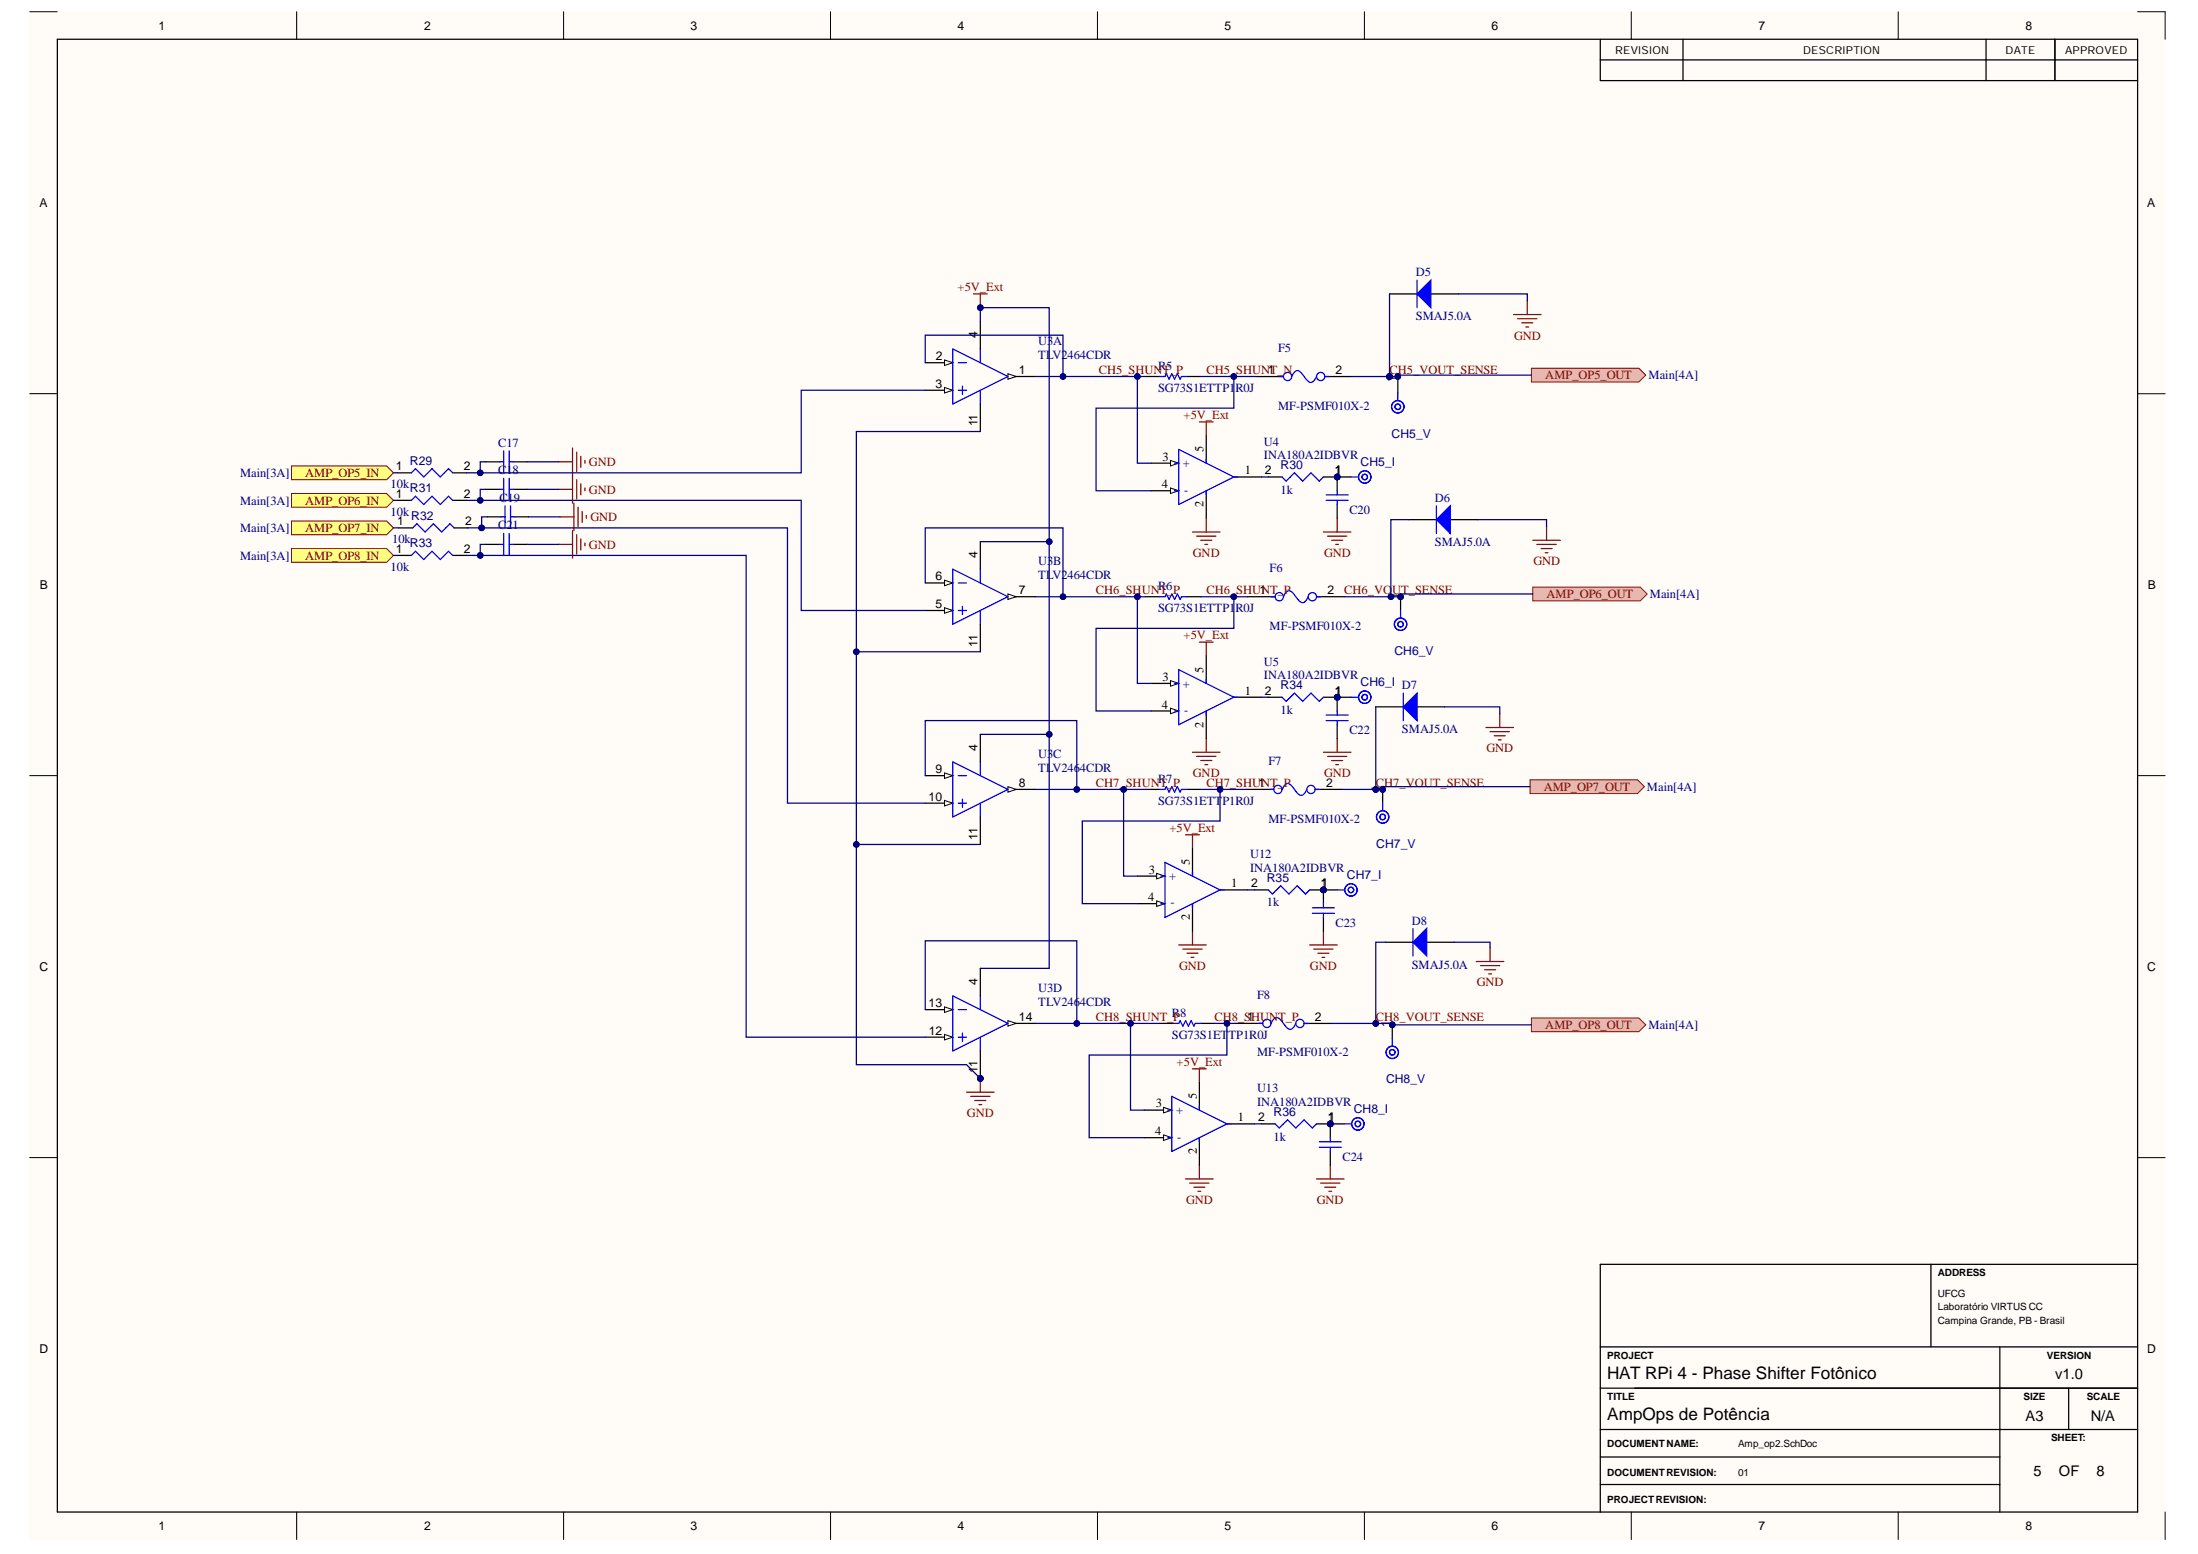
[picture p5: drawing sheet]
<svg xmlns="http://www.w3.org/2000/svg" width="297mm" height="210mm" viewBox="0 0 297 210" stroke-linecap="round" stroke-linejoin="round" font-family="sans-serif">
<defs><g id="words">
<g font-size="2.3">
<text x="217.2" y="191.9">AmpOps de Potência</text>
<text x="217.2" y="186.3">HAT RPi 4 - Phase Shifter Fotônico</text>
</g>
<g font-size="2">
<text x="273.7" y="191.9">A3</text>
<text x="277.7" y="186.3">v1.0</text>
<text x="282.5" y="191.9">N/A</text>
<text x="274.8" y="199.4">5</text>
<text x="278.2" y="199.4">OF</text>
<text x="283.3" y="199.4">8</text>
</g>
<g font-size="1.7" fill="#800000">
<text x="129.4" y="39.4">+5V_Ext</text>
<text x="204.6" y="45.9">GND</text>
<text x="148.5" y="50.5">CH5_SHUNT_P</text>
<text x="163" y="50.5">CH5_SHUN1T_N</text>
<text x="187.8" y="50.5">CH5_VOUT_SENSE</text>
<text x="208.8" y="51.2">AMP_OP5_OUT</text>
<text x="159.9" y="56.6">+5V_Ext</text>
<text x="41.2" y="64.4">AMP_OP5_IN</text>
<text x="79.6" y="63">GND</text>
<text x="41.2" y="68.2">AMP_OP6_IN</text>
<text x="41.2" y="71.9">AMP_OP7_IN</text>
<text x="79.6" y="66.7">GND</text>
<text x="79.8" y="70.4">GND</text>
<text x="41.2" y="75.6">AMP_OP8_IN</text>
<text x="79.6" y="74.1">GND</text>
<text x="161.2" y="75.2">GND</text>
<text x="178.9" y="75.2">GND</text>
<text x="207.2" y="76.4">GND</text>
<text x="148.1" y="80.2">CH6_SHUNT_P</text>
<text x="163" y="80.2">CH6_SHUNT_P</text>
<text x="181.6" y="80.2">CH6_VOUT_SENSE</text>
<text x="209" y="80.8">AMP_OP6_OUT</text>
<text x="159.9" y="86.4">+5V_Ext</text>
<text x="200.9" y="101.6">GND</text>
<text x="148.1" y="106.3">CH7_SHUNT_P</text>
<text x="161.2" y="105">GND</text>
<text x="163" y="106.3">CH7_SHUNT_P</text>
<text x="178.9" y="105">GND</text>
<text x="185.9" y="106.3">CH7_VOUT_SENSE</text>
<text x="208.6" y="106.8">AMP_OP7_OUT</text>
<text x="158" y="112.4">+5V_Ext</text>
<text x="159.4" y="131">GND</text>
<text x="177" y="131">GND</text>
<text x="148.1" y="137.9">CH8_SHUNT_P</text>
<text x="164.1" y="137.9">CH8_SHUNT_P</text>
<text x="185.9" y="137.9">CH8_VOUT_SENSE</text>
<text x="199.6" y="133.2">GND</text>
<text x="208.8" y="139">AMP_OP8_OUT</text>
<text x="159" y="144">+5V_Ext</text>
<text x="130.7" y="150.9">GND</text>
<text x="160.3" y="162.6">GND</text>
<text x="178" y="162.6">GND</text>
</g>
<g font-size="1.7" fill="#000080">
<text x="191.3" y="37.3">D5</text>
<text x="140.3" y="46.6">U3A</text>
<text x="172.7" y="47.5">F5</text>
<text x="191.3" y="43.2">SMAJ5.0A</text>
<text x="140.3" y="48.4">TLV2464CDR</text>
<text x="156.5" y="50">R5</text>
<text x="156.5" y="52.9">SG73S1ETTP1R0J</text>
<text x="222.8" y="51.2">Main[4A]</text>
<text x="172.7" y="55.3">MF-PSMF010X-2</text>
<text x="32.4" y="64.4">Main[3A]</text>
<text x="52.8" y="65.9">10k</text>
<text x="67.3" y="60.4">C17</text>
<text x="67.3" y="64.1">C18</text>
<text x="159.9" y="63.1">+</text>
<text x="170.8" y="60.2">U4</text>
<text x="170.8" y="62">INA180A2IDBVR</text>
<text x="32.4" y="68.2">Main[3A]</text>
<text x="32.4" y="71.9">Main[3A]</text>
<text x="52.8" y="69.6">10k</text>
<text x="67.3" y="71.5">C21</text>
<text x="67.5" y="67.8">C19</text>
<text x="160" y="66.7">-</text>
<text x="173.1" y="66.7">1k</text>
<text x="182.4" y="69.5">C20</text>
<text x="193.9" y="67.8">D6</text>
<text x="32.4" y="75.6">Main[3A]</text>
<text x="52.8" y="77.1">10k</text>
<text x="53" y="73.4">10k</text>
<text x="140.3" y="76.4">U3B</text>
<text x="171.6" y="77.3">F6</text>
<text x="193.9" y="73.7">SMAJ5.0A</text>
<text x="140.3" y="78.2">TLV2464CDR</text>
<text x="156.5" y="79.7">R6</text>
<text x="156.5" y="82.7">SG73S1ETTP1R0J</text>
<text x="223" y="80.8">Main[4A]</text>
<text x="170.8" y="89.9">U5</text>
<text x="171.6" y="85.1">MF-PSMF010X-2</text>
<text x="159.9" y="92.9">+</text>
<text x="170.8" y="91.8">INA180A2IDBVR</text>
<text x="160" y="96.4">-</text>
<text x="173.1" y="96.4">1k</text>
<text x="182.4" y="99.2">C22</text>
<text x="189.5" y="99">SMAJ5.0A</text>
<text x="140.3" y="102.4">U3C</text>
<text x="140.3" y="104.2">TLV2464CDR</text>
<text x="156.5" y="105.7">R7</text>
<text x="171.4" y="103.3">F7</text>
<text x="222.6" y="106.8">Main[4A]</text>
<text x="156.5" y="108.7">SG73S1ETT</text>
<text x="165.2" y="108.7">P1R0J</text>
<text x="171.4" y="111.1">MF-PSMF010X-2</text>
<text x="158" y="118.9">+</text>
<text x="169" y="115.9">U12</text>
<text x="169" y="117.8">INA180A2IDBVR</text>
<text x="158.2" y="122.4">-</text>
<text x="171.2" y="122.4">1k</text>
<text x="180.5" y="125.3">C23</text>
<text x="190.8" y="124.9">D8</text>
<text x="190.8" y="130.8">SMAJ5.0A</text>
<text x="140.3" y="134">U3D</text>
<text x="140.3" y="135.8">TLV2464CDR</text>
<text x="158.4" y="137.3">R8</text>
<text x="169.9" y="134.9">F8</text>
<text x="158.4" y="140.3">SG73S1ET</text>
<text x="166" y="140.3">TP1R0J</text>
<text x="169.9" y="142.7">MF-PSMF010X-2</text>
<text x="222.8" y="139">Main[4A]</text>
<text x="169.9" y="147.6">U13</text>
<text x="169.9" y="149.4">INA180A2IDBVR</text>
<text x="158.9" y="150.5">+</text>
<text x="159.1" y="154.1">-</text>
<text x="172.1" y="154.1">1k</text>
<text x="181.4" y="156.9">C24</text>
</g>
<g font-size="1.7">
<text x="157" y="65.9">4</text>
<text x="157.1" y="62.2">3</text>
<text x="162.7" y="61.1" transform="rotate(-90 162.7 61.1)">5</text>
<text x="168.2" y="64.1">1</text>
<text x="162.7" y="68.5" transform="rotate(-90 162.7 68.5)">2</text>
<text x="157" y="95.7">4</text>
<text x="157.1" y="91.9">3</text>
<text x="162.7" y="90.8" transform="rotate(-90 162.7 90.8)">5</text>
<text x="168.2" y="93.8">1</text>
<text x="162.7" y="98.3" transform="rotate(-90 162.7 98.3)">2</text>
<text x="155.2" y="118">3</text>
<text x="160.8" y="116.9" transform="rotate(-90 160.8 116.9)">5</text>
<text x="166.4" y="119.9">1</text>
<text x="155.2" y="121.7">4</text>
<text x="160.8" y="124.3" transform="rotate(-90 160.8 124.3)">2</text>
<text x="156.2" y="149.6">3</text>
<text x="161.7" y="148.4" transform="rotate(-90 161.7 148.4)">5</text>
<text x="156.1" y="153.3">4</text>
<text x="161.7" y="155.9" transform="rotate(-90 161.7 155.9)">2</text>
<text x="167.3" y="151.4">1</text>
</g>
<g font-size="1.6">
<text x="21.4" y="4">1</text>
<text x="57.3" y="4">2</text>
<text x="93.3" y="4">3</text>
<text x="129.4" y="4">4</text>
<text x="165.5" y="4">5</text>
<text x="201.6" y="4">6</text>
<text x="237.6" y="4">7</text>
<text x="273.7" y="4">8</text>
<text x="5.3" y="28">A</text>
<text x="290.2" y="28">A</text>
<text x="132.1" y="45.7" transform="rotate(-90 132.1 45.7)">4</text>
<text x="126.4" y="52.4">3</text>
<text x="126.4" y="48.7">2</text>
<text x="137.7" y="50.5">1</text>
<text x="180.5" y="50.5">2</text>
<text x="188.5" y="51.6" transform="rotate(-90 188.5 51.6)">1</text>
<text x="132.1" y="57.6" transform="rotate(-90 132.1 57.6)">11</text>
<text x="53.5" y="63.5">1</text>
<text x="62.7" y="63.5">2</text>
<text x="170.9" y="64.1">2</text>
<text x="180.5" y="64.1">1</text>
<text x="53.5" y="67.2">1</text>
<text x="53.7" y="71">1</text>
<text x="62.7" y="67.2">2</text>
<text x="62.8" y="71">2</text>
<text x="53.5" y="74.7">1</text>
<text x="62.7" y="74.7">2</text>
<text x="132.1" y="75.4" transform="rotate(-90 132.1 75.4)">4</text>
<text x="5.4" y="79.6">B</text>
<text x="126.4" y="82.1">5</text>
<text x="126.4" y="78.4">6</text>
<text x="137.7" y="80.2">7</text>
<text x="170.2" y="80.2">1</text>
<text x="179.4" y="80.2">2</text>
<text x="188.9" y="81" transform="rotate(-90 188.9 81)">1</text>
<text x="290.2" y="79.6">B</text>
<text x="132.1" y="87.3" transform="rotate(-90 132.1 87.3)">11</text>
<text x="170.9" y="93.8">2</text>
<text x="180.5" y="93.8">1</text>
<text x="132.1" y="101.4" transform="rotate(-90 132.1 101.4)">4</text>
<text x="126.4" y="104.4">9</text>
<text x="137.7" y="106.3">8</text>
<text x="170" y="106.3">1</text>
<text x="179.2" y="106.3">2</text>
<text x="186.5" y="107" transform="rotate(-90 186.5 107)">1</text>
<text x="125.5" y="108.2">10</text>
<text x="132.1" y="113.4" transform="rotate(-90 132.1 113.4)">11</text>
<text x="169.1" y="119.9">2</text>
<text x="178.6" y="119.9">1</text>
<text x="5.3" y="131.2">C</text>
<text x="290.2" y="131.2">C</text>
<text x="125.5" y="136">13</text>
<text x="132.1" y="133" transform="rotate(-90 132.1 133)">4</text>
<text x="137.7" y="137.9">14</text>
<text x="168.5" y="137.9">1</text>
<text x="177.7" y="137.9">2</text>
<text x="125.5" y="139.7">12</text>
<text x="187.8" y="138.8" transform="rotate(-90 187.8 138.8)">1</text>
<text x="132.1" y="145" transform="rotate(-90 132.1 145)">11</text>
<text x="170" y="151.4">2</text>
<text x="179.5" y="151.4">1</text>
<text x="5.3" y="182.7">D</text>
<text x="290.2" y="182.7">D</text>
<text x="21.4" y="206.7">1</text>
<text x="57.3" y="206.7">2</text>
<text x="93.3" y="206.7">3</text>
<text x="129.4" y="206.7">4</text>
<text x="165.5" y="206.7">5</text>
<text x="201.6" y="206.7">6</text>
<text x="237.6" y="206.7">7</text>
<text x="273.7" y="206.7">8</text>
</g>
<g font-size="1.6" fill="#000080">
<text x="188.1" y="59.2">CH5_V</text>
<text x="55.4" y="62.8">R29</text>
<text x="173.1" y="63.4">R30</text>
<text x="183.9" y="63">CH5_I</text>
<text x="55.4" y="66.5">R31</text>
<text x="55.6" y="70.2">R32</text>
<text x="55.4" y="74">R33</text>
<text x="188.4" y="88.5">CH6_V</text>
<text x="173.1" y="93.1">R34</text>
<text x="183.9" y="92.7">CH6_I D7</text>
<text x="171.2" y="119.1">R35</text>
<text x="182" y="118.8">CH7_I</text>
<text x="186" y="114.6">CH7_V</text>
<text x="187.3" y="146.3">CH8_V</text>
<text x="172.1" y="150.7">R36</text>
<text x="182.9" y="150.3">CH8_I</text>
</g>
<g font-size="1.5">
<text x="218.3" y="7.3">REVISION</text>
<text x="243.7" y="7.3">DESCRIPTION</text>
<text x="271" y="7.3">DATE</text>
<text x="279.1" y="7.3">APPROVED</text>
</g>
<g font-size="1.4">
<text x="261.9" y="172.4">ADDRESS</text>
<text x="261.9" y="178.9">Campina Grande, PB - Brasil</text>
<text x="261.9" y="175.1">UFCG</text>
<text x="261.9" y="177">Laboratório VIRTUS CC</text>
<text x="217.2" y="183.5">PROJECT</text>
<text x="276.6" y="183.5">VERSION</text>
<text x="217.2" y="189.1">TITLE</text>
<text x="273.5" y="189.1">SIZE</text>
<text x="282" y="189.1">SCALE</text>
<text x="217.2" y="195.4">DOCUMENTNAME:</text>
<text x="234.9" y="195.4">Amp_op2.SchDoc</text>
<text x="277.2" y="194.6">SHEET:</text>
<text x="217.2" y="203.1">PROJECTREVISION:</text>
<text x="217.2" y="199.3">DOCUMENTREVISION:</text>
<text x="234.9" y="199.3">01</text>
</g>
</g></defs>
<g fill="#fffcf8">
<path d="M4 1.6h288.6v206.4h-288.6z" fill-rule="evenodd"/>
<path d="M7.7 5.3h281.2v198.9h-281.2z" fill-rule="evenodd"/>
</g>
<g fill="none" stroke="#000" stroke-width=".14">
<path d="M4 1.6h3.7M40.1 1.6v3.7M76.2 1.6v3.7M112.2 1.6v3.7M148.3 1.6v3.7M184.4 1.6v3.7M220.5 1.6v3.7M256.5 1.6v3.7M277.7 8.1v2.8M288.9 1.6h3.7v3.7M4 53.2h3.7M288.9 53.2h3.7"/>
<path d="M4 104.8h3.7M288.9 104.8h3.7M4 156.4h3.7M288.9 156.4h3.7M220.9 193.1h68M40.1 204.2v3.8M76.2 204.2v3.8M112.2 204.2v3.8M148.3 204.2v3.8M184.4 204.2v3.8M220.5 204.2v3.8M256.5 204.2v3.8"/>
<path d="M292.6 204.2v3.8"/>
</g>
<g fill="none" stroke="#000" stroke-width=".17">
<path d="M7.7 5.3h281.2v198.9h-281.2zM216.3 5.3v5.6h72.6M216.3 8.1h72.6M227.4 5.3v5.6M268.4 5.3v5.6M277.7 5.3v5.6M125 52.7h3.8M260.9 170.8v11.1M288.9 170.8h-72.6v33.4M216.3 181.9h72.6M216.3 187.5h72.6M216.3 193.1h72.6"/>
<path d="M216.3 196.8h54M270.3 181.9v22.3M279.6 187.5v5.6M216.3 200.5h54"/>
</g>
<path d="M127.6 52.3l1.2 .4-1.2 .4z" fill="#f8fcff"/>
<path d="M127.6 52.3l1.2 .4-1.2 .4z" fill="none" stroke="#000" stroke-width=".14"/>
<path d="M125 49h3.8" fill="none" stroke="#000" stroke-width=".17"/>
<path d="M127.6 48.6l1.2 .4-1.2 .4z" fill="#f8fcff"/>
<path d="M127.6 48.6l1.2 .4-1.2 .4z" fill="none" stroke="#000" stroke-width=".14"/>
<path d="M136.2 50.9h3.7" fill="none" stroke="#000" stroke-width=".17"/>
<path d="M136.2 50.5l1.1 .4-1.1 .3z" fill="#f8fcff"/>
<path d="M136.2 50.5l1.1 .4-1.1 .3z" fill="none" stroke="#000" stroke-width=".14"/>
<path d="M128.8 47.1l7.4 3.8-7.4 3.7zM129.5 52.7h1.1M129.5 49h1.1M130.1 52.2v1.1M132.5 47.1v1.9M132.5 52.7v1.9" fill="none" stroke="#00f" stroke-width=".17"/>
<path d="M132.5 43.4v3.7M132.5 54.6v3.7M125 82.5h3.8" fill="none" stroke="#000" stroke-width=".17"/>
<path d="M127.6 82.1l1.2 .4-1.2 .3z" fill="#f8fcff"/>
<path d="M127.6 82.1l1.2 .4-1.2 .3z" fill="none" stroke="#000" stroke-width=".14"/>
<path d="M125 78.7h3.8" fill="none" stroke="#000" stroke-width=".17"/>
<path d="M127.6 78.4l1.2 .3-1.2 .4z" fill="#f8fcff"/>
<path d="M127.6 78.4l1.2 .3-1.2 .4z" fill="none" stroke="#000" stroke-width=".14"/>
<path d="M136.2 80.6h3.7" fill="none" stroke="#000" stroke-width=".17"/>
<path d="M136.2 80.2l1.1 .4-1.1 .4z" fill="#f8fcff"/>
<path d="M136.2 80.2l1.1 .4-1.1 .4z" fill="none" stroke="#000" stroke-width=".14"/>
<path d="M128.8 76.9l7.4 3.7-7.4 3.7zM129.5 78.7h1.1M132.5 76.9v1.8M129.5 82.5h1.1M130.1 81.9v1.1M132.5 82.5v1.8" fill="none" stroke="#00f" stroke-width=".17"/>
<path d="M132.5 73.2v3.7M132.5 84.3v3.7M125 108.5h3.8" fill="none" stroke="#000" stroke-width=".17"/>
<path d="M127.6 108.1l1.2 .4-1.2 .4z" fill="#f8fcff"/>
<path d="M127.6 108.1l1.2 .4-1.2 .4z" fill="none" stroke="#000" stroke-width=".14"/>
<path d="M125 104.8h3.8" fill="none" stroke="#000" stroke-width=".17"/>
<path d="M127.6 104.4l1.2 .4-1.2 .3z" fill="#f8fcff"/>
<path d="M127.6 104.4l1.2 .4-1.2 .3z" fill="none" stroke="#000" stroke-width=".14"/>
<path d="M136.2 106.6h3.7" fill="none" stroke="#000" stroke-width=".17"/>
<path d="M136.2 106.3l1.1 .3-1.1 .4z" fill="#f8fcff"/>
<path d="M136.2 106.3l1.1 .3-1.1 .4z" fill="none" stroke="#000" stroke-width=".14"/>
<path d="M128.8 102.9l7.4 3.7-7.4 3.7zM129.5 108.5h1.1M129.5 104.8h1.1M130.1 107.9v1.1M132.5 102.9v1.9M132.5 108.5v1.8" fill="none" stroke="#00f" stroke-width=".17"/>
<path d="M132.5 99.2v3.7M132.5 110.3v3.8" fill="none" stroke="#000" stroke-width=".17"/>
<circle cx="132.5" cy="145.7" r=".37" fill="#000080"/>
<circle cx="132.5" cy="145.7" r=".37" fill="none" stroke="#000080" stroke-width=".14"/>
<path d="M125 140.1h3.8" fill="none" stroke="#000" stroke-width=".17"/>
<path d="M127.6 139.7l1.2 .4-1.2 .4z" fill="#f8fcff"/>
<path d="M127.6 139.7l1.2 .4-1.2 .4z" fill="none" stroke="#000" stroke-width=".14"/>
<path d="M125 136.4h3.8" fill="none" stroke="#000" stroke-width=".17"/>
<path d="M127.6 136l1.2 .4-1.2 .3z" fill="#f8fcff"/>
<path d="M127.6 136l1.2 .4-1.2 .3z" fill="none" stroke="#000" stroke-width=".14"/>
<path d="M136.2 138.2h3.7" fill="none" stroke="#000" stroke-width=".17"/>
<path d="M136.2 137.9l1.1 .3-1.1 .4z" fill="#f8fcff"/>
<path d="M136.2 137.9l1.1 .3-1.1 .4z" fill="none" stroke="#000" stroke-width=".14"/>
<path d="M128.8 134.5l7.4 3.7-7.4 3.8zM129.5 136.4h1.1M130.1 139.5v1.2M132.5 134.5v1.9M129.5 140.1h1.1M132.5 140.1v1.9" fill="none" stroke="#00f" stroke-width=".17"/>
<path d="M132.5 142v3.7" fill="none" stroke="#000" stroke-width=".17"/>
<circle cx="132.5" cy="145.7" r=".37" fill="#000080"/>
<circle cx="132.5" cy="145.7" r=".37" fill="none" stroke="#000080" stroke-width=".14"/>
<path d="M132.5 130.8v3.7" fill="none" stroke="#000" stroke-width=".17"/>
<path d="M39.4 62.9h12.9l.9 1-.9 .9h-12.9z" fill-rule="evenodd" fill="#ffff80"/>
<path d="M39.4 62.9h12.9l.9 1-.9 .9h-12.9z" fill="none" stroke="#800000" stroke-width=".14"/>
<path d="M39.4 66.7h12.9l.9 .9-.9 .9h-12.9z" fill-rule="evenodd" fill="#ffff80"/>
<path d="M39.4 66.7h12.9l.9 .9-.9 .9h-12.9z" fill="none" stroke="#800000" stroke-width=".14"/>
<path d="M39.4 70.4h12.9l.9 .9-.9 .9h-12.9z" fill-rule="evenodd" fill="#ffff80"/>
<path d="M39.4 70.4h12.9l.9 .9-.9 .9h-12.9z" fill="none" stroke="#800000" stroke-width=".14"/>
<path d="M39.4 74.1h12.9l.9 .9-.9 1h-12.9z" fill-rule="evenodd" fill="#ffff80"/>
<path d="M39.4 74.1h12.9l.9 .9-.9 1h-12.9z" fill="none" stroke="#800000" stroke-width=".14"/>
<path d="M207.1 73h3.8M207.7 73.5h2.6M208.3 74.1h1.5M208.8 74.7h.4M209 71.1v1.9" fill="none" stroke="#800000" stroke-width=".17"/>
<path d="M207.1 79.3h14.6l.9 .9-.9 1h-14.6z" fill-rule="evenodd" fill="#e6b8af"/>
<path d="M207.1 79.3h14.6l.9 .9-.9 1h-14.6z" fill="none" stroke="#800000" stroke-width=".14"/>
<path d="M154.8 50.9h1.9M160.4 50.9h1.9M154.8 80.6h1.9M160.4 80.6h1.9M154.8 106.6h1.9M160.4 106.6h1.9" fill="none" stroke="#000" stroke-width=".17"/>
<path d="M156.7 50.9h.7l.2-.4 .4 .7 .4-.7 .3 .7 .4-.7 .4 .7 .2-.3h.7M156.7 80.6h.7l.2-.4 .4 .8 .4-.8 .3 .8 .4-.8 .4 .8 .2-.4h.7M156.7 106.6h.7l.2-.3 .4 .7 .4-.7 .3 .7 .4-.7 .4 .7 .2-.4h.7" fill="none" stroke="#00f" stroke-width=".17"/>
<path d="M204.5 42.5h3.8M205.1 43h2.6M205.6 43.6h1.5M206.2 44.2h.4M206.4 40.6v1.9" fill="none" stroke="#800000" stroke-width=".17"/>
<path d="M207 49.7h14.5l.9 1-.9 .9h-14.5z" fill-rule="evenodd" fill="#e6b8af"/>
<path d="M207 49.7h14.5l.9 1-.9 .9h-14.5z" fill="none" stroke="#800000" stroke-width=".14"/>
<path d="M200.8 98.3h3.7M201.4 98.8h2.6M201.9 99.4h1.5M202.5 99.9h.4M202.7 96.4v1.9" fill="none" stroke="#800000" stroke-width=".17"/>
<path d="M206.8 105.3h14.5l.9 1-.9 .9h-14.5z" fill-rule="evenodd" fill="#e6b8af"/>
<path d="M206.8 105.3h14.5l.9 1-.9 .9h-14.5z" fill="none" stroke="#800000" stroke-width=".14"/>
<path d="M199.5 129.9h3.7M200.1 130.4h2.6M200.6 131h1.5M201.2 131.5h.4M201.4 128v1.9" fill="none" stroke="#800000" stroke-width=".17"/>
<path d="M207 137.5h14.5l.9 .9-.9 1h-14.5z" fill-rule="evenodd" fill="#e6b8af"/>
<path d="M207 137.5h14.5l.9 .9-.9 1h-14.5z" fill="none" stroke="#800000" stroke-width=".14"/>
<path d="M156.7 138.2h1.8M162.3 138.2h1.8" fill="none" stroke="#000" stroke-width=".17"/>
<path d="M158.5 138.2h.8l.2-.3 .3 .7 .4-.7 .4 .7 .4-.7 .3 .7 .2-.4h.8" fill="none" stroke="#00f" stroke-width=".17"/>
<path d="M130.6 147.5h3.7M131.2 148.1h2.6M131.7 148.6h1.5M132.3 149.2h.4M132.5 145.7v1.8" fill="none" stroke="#800000" stroke-width=".17"/>
<circle cx="132.5" cy="145.7" r=".37" fill="#000080"/>
<circle cx="132.5" cy="145.7" r=".37" fill="none" stroke="#000080" stroke-width=".14"/>
<path d="M131.6 39.7h1.8M132.5 39.7v1.9" fill="none" stroke="#800000" stroke-width=".17"/>
<circle cx="132.5" cy="41.6" r=".37" fill="#000080"/>
<circle cx="132.5" cy="41.6" r=".37" fill="none" stroke="#000080" stroke-width=".14"/>
<path d="M187.8 39.7h3.7M193.4 39.7h3.7M169.7 50.9h3.7M179 50.9h3.7M168.6 80.6h3.7M177.9 80.6h3.7M168.4 106.6h3.7M177.7 106.6h3.7M166.9 138.2h3.7M176.2 138.2h3.8" fill="none" stroke="#000" stroke-width=".17"/>
<g fill="none" stroke="#00f" stroke-width=".17">
<path d="M172.9 50.9h.5M174.6 50.9a.82 .82 0 0 1 .9-.8l.9 1a.73 .73 0 0 0 1.1 .4l.4-.6M179 50.9h.6M171.8 80.6h.5M173.4 80.6a.81 .81 0 0 1 1-.7l.8 .8a.84 .84 0 0 0 1.1 .6l.5-.7M177.9 80.6h.6M171.6 106.6h.5M173.3 106.6a.86 .86 0 0 1 .9-.8l.2 .2 .7 .9a.69 .69 0 0 0 1.2 .3l.3-.6M177.7 106.6h.6M170.1 138.2h.5M171.8 138.2a.86 .86 0 0 1 .9-.7l.3 .1 .5 .8a.84 .84 0 0 0 1.2 .5l.4-.7M176.2 138.2h.6"/>
<circle cx="174" cy="50.9" r=".56"/>
<circle cx="178.5" cy="50.9" r=".56"/>
<circle cx="172.9" cy="80.6" r=".56"/>
<circle cx="177.4" cy="80.6" r=".56"/>
<circle cx="172.7" cy="106.6" r=".56"/>
<circle cx="177.2" cy="106.6" r=".56"/>
<circle cx="171.2" cy="138.2" r=".56"/>
<circle cx="175.7" cy="138.2" r=".56"/>
</g>
<path d="M191.5 39.7l1.9-1.9v3.8z" fill="#00f"/>
<path d="M191.5 39.7l1.9-1.9v3.8zM191.5 37.8v3.8" fill="none" stroke="#00f" stroke-width=".17"/>
<path d="M190.4 70.2h3.7M196 70.2h3.7" fill="none" stroke="#000" stroke-width=".17"/>
<path d="M194.1 70.2l1.9-1.9v3.7z" fill="#00f"/>
<path d="M194.1 70.2l1.9-1.9v3.7zM194.1 68.3v3.7" fill="none" stroke="#00f" stroke-width=".17"/>
<path d="M185.9 95.5h3.7M191.5 95.5h3.7" fill="none" stroke="#000" stroke-width=".17"/>
<path d="M189.6 95.5l1.9-1.9v3.7z" fill="#00f"/>
<path d="M189.6 95.5l1.9-1.9v3.7zM189.6 93.6v3.7" fill="none" stroke="#00f" stroke-width=".17"/>
<path d="M187.2 127.3h3.7M192.8 127.3h3.7" fill="none" stroke="#000" stroke-width=".17"/>
<path d="M190.9 127.3l1.9-1.9v3.7z" fill="#00f"/>
<path d="M190.9 127.3l1.9-1.9v3.7zM190.9 125.4v3.7" fill="none" stroke="#00f" stroke-width=".17"/>
<circle cx="187.8" cy="50.9" r=".37" fill="#000080"/>
<circle cx="187.8" cy="50.9" r=".37" fill="none" stroke="#000080" stroke-width=".14"/>
<circle cx="185.9" cy="106.6" r=".37" fill="#000080"/>
<circle cx="185.9" cy="106.6" r=".37" fill="none" stroke="#000080" stroke-width=".14"/>
<circle cx="185.9" cy="138.2" r=".37" fill="#000080"/>
<circle cx="185.9" cy="138.2" r=".37" fill="none" stroke="#000080" stroke-width=".14"/>
<path d="M155.6 62.6h3.7" fill="none" stroke="#000" stroke-width=".17"/>
<path d="M158.2 62.2l1.1 .4-1.1 .3z" fill="#f8fcff"/>
<path d="M158.2 62.2l1.1 .4-1.1 .3z" fill="none" stroke="#000" stroke-width=".14"/>
<path d="M155.6 66.3h3.7" fill="none" stroke="#000" stroke-width=".17"/>
<path d="M158.2 65.9l1.1 .4-1.1 .4z" fill="#f8fcff"/>
<path d="M158.2 65.9l1.1 .4-1.1 .4z" fill="none" stroke="#000" stroke-width=".14"/>
<path d="M163 58.8v3.8M188.9 51.2v1.9M163 66.3v3.7M166.7 64.4h3.8" fill="none" stroke="#000" stroke-width=".17"/>
<g fill="none" stroke="#00f" stroke-width=".17">
<path d="M188.9 53.1v.9M158.7 62.6h.6M158.7 66.3h.6M159.3 60.7l7.4 3.7-7.4 3.7zM163 62v.6M163 66.3v.5M166.7 64.4h.6"/>
<circle cx="188.9" cy="54.9" r=".37"/>
<circle cx="188.9" cy="54.9" r=".84"/>
</g>
<path d="M162.1 57h1.8M163 57v1.8M161.2 71.9h3.7M161.7 72.4h2.6M162.3 73h1.5M162.8 73.5h.4M163 70v1.9M162.1 86.7h1.8M163 86.7v1.9" fill="none" stroke="#800000" stroke-width=".17"/>
<circle cx="189.3" cy="80.6" r=".37" fill="#000080"/>
<circle cx="189.3" cy="80.6" r=".37" fill="none" stroke="#000080" stroke-width=".14"/>
<path d="M189.3 80.6v1.9" fill="none" stroke="#000" stroke-width=".17"/>
<circle cx="189.3" cy="80.6" r=".37" fill="#000080"/>
<circle cx="189.3" cy="80.6" r=".37" fill="none" stroke="#000080" stroke-width=".14"/>
<g fill="none" stroke="#00f" stroke-width=".17">
<path d="M189.3 82.5v.9"/>
<circle cx="189.3" cy="84.3" r=".37"/>
<circle cx="189.3" cy="84.3" r=".84"/>
</g>
<path d="M160.2 112.8h1.9M161.2 112.8v1.8" fill="none" stroke="#800000" stroke-width=".17"/>
<circle cx="186.9" cy="106.6" r=".37" fill="#000080"/>
<circle cx="186.9" cy="106.6" r=".37" fill="none" stroke="#000080" stroke-width=".14"/>
<path d="M186.9 106.6v1.9" fill="none" stroke="#000" stroke-width=".17"/>
<circle cx="186.9" cy="106.6" r=".37" fill="#000080"/>
<circle cx="186.9" cy="106.6" r=".37" fill="none" stroke="#000080" stroke-width=".14"/>
<g fill="none" stroke="#00f" stroke-width=".17">
<path d="M186.9 108.5v.9"/>
<circle cx="186.8" cy="110.3" r=".37"/>
<circle cx="186.8" cy="110.3" r=".84"/>
<circle cx="186.9" cy="110.3" r=".37"/>
<circle cx="186.9" cy="110.3" r=".84"/>
</g>
<path d="M161.2 144.4h1.8M162.1 144.4v1.8" fill="none" stroke="#800000" stroke-width=".17"/>
<circle cx="188.2" cy="138.4" r=".37" fill="#000080"/>
<circle cx="188.2" cy="138.4" r=".37" fill="none" stroke="#000080" stroke-width=".14"/>
<path d="M188.2 138.4v1.9" fill="none" stroke="#000" stroke-width=".17"/>
<circle cx="188.2" cy="138.4" r=".37" fill="#000080"/>
<circle cx="188.2" cy="138.4" r=".37" fill="none" stroke="#000080" stroke-width=".14"/>
<g fill="none" stroke="#00f" stroke-width=".17">
<path d="M188.2 140.3v.9"/>
<circle cx="188.2" cy="142.1" r=".84"/>
<circle cx="188.2" cy="142.1" r=".37"/>
</g>
<g fill="none" stroke="#800000" stroke-width=".17">
<path d="M163 99.7v1.9M161.2 101.6h3.7M161.7 102.2h2.6M162.3 102.7h1.5M162.8 103.3h.4M159.3 127.6h3.7M159.8 128.2h2.7M160.4 128.8h1.5M161 129.3h.3M161.2 125.8v1.8M160.2 159.2h3.7M160.8 159.8h2.6"/>
<path d="M162.1 157.4v1.8M161.3 160.4h1.5M161.9 160.9h.4"/>
</g>
<path d="M155.6 92.3h3.7" fill="none" stroke="#000" stroke-width=".17"/>
<path d="M158.2 91.9l1.1 .4-1.1 .4z" fill="#f8fcff"/>
<path d="M158.2 91.9l1.1 .4-1.1 .4z" fill="none" stroke="#000" stroke-width=".14"/>
<path d="M155.6 96h3.7" fill="none" stroke="#000" stroke-width=".17"/>
<path d="M158.2 95.7l1.1 .3-1.1 .4z" fill="#f8fcff"/>
<path d="M158.2 95.7l1.1 .3-1.1 .4z" fill="none" stroke="#000" stroke-width=".14"/>
<path d="M163 88.6v3.7M163 96v3.7M166.7 94.2h3.8M153.7 118.3h3.7" fill="none" stroke="#000" stroke-width=".17"/>
<path d="M158.7 92.3h.6M158.7 96h.6M159.3 90.5l7.4 3.7-7.4 3.7zM163 91.8v.5M163 96v.6M166.7 94.2h.6" fill="none" stroke="#00f" stroke-width=".17"/>
<path d="M156.3 118l1.1 .3-1.1 .4z" fill="#f8fcff"/>
<path d="M156.3 118l1.1 .3-1.1 .4z" fill="none" stroke="#000" stroke-width=".14"/>
<path d="M153.7 122.1h3.7" fill="none" stroke="#000" stroke-width=".17"/>
<path d="M156.3 121.7l1.1 .4-1.1 .3z" fill="#f8fcff"/>
<path d="M156.3 121.7l1.1 .4-1.1 .3z" fill="none" stroke="#000" stroke-width=".14"/>
<path d="M161.2 114.6v3.7M161.2 122.1v3.7M164.9 120.2h3.7M154.6 149.9h3.8" fill="none" stroke="#000" stroke-width=".17"/>
<path d="M156.9 118.3h.5M157.4 116.5l7.5 3.7-7.5 3.7zM161.2 117.8v.5M156.9 122.1h.5M161.2 122.1v.5M164.9 120.2h.5" fill="none" stroke="#00f" stroke-width=".17"/>
<path d="M157.2 149.6l1.2 .3-1.2 .4z" fill="#f8fcff"/>
<path d="M157.2 149.6l1.2 .3-1.2 .4z" fill="none" stroke="#000" stroke-width=".14"/>
<path d="M154.6 153.7h3.8" fill="none" stroke="#000" stroke-width=".17"/>
<path d="M157.2 153.3l1.2 .4-1.2 .3z" fill="#f8fcff"/>
<path d="M157.2 153.3l1.2 .4-1.2 .3z" fill="none" stroke="#000" stroke-width=".14"/>
<path d="M53.7 63.9h1.9M61.2 63.9h1.8M162.1 146.2v3.7M162.1 153.7v3.7M165.8 151.8h3.7" fill="none" stroke="#000" stroke-width=".17"/>
<path d="M55.6 63.9l.5-.6 1.2 1.1 1.1-1.1 1.1 1.1 1.1-1.1 .6 .6M157.8 149.9h.6M157.8 153.7h.6M158.4 148.1l7.4 3.7-7.4 3.7zM162.1 149.4v.5M162.1 153.7v.5M165.8 151.8h.6" fill="none" stroke="#00f" stroke-width=".17"/>
<path d="M75.5 62.4h1.9M77.4 60.5v3.7M77.9 61.1v2.6M78.5 61.6v1.5M79 62.2v.4" fill="none" stroke="#800000" stroke-width=".17"/>
<path d="M197.1 39.7h9.3v.9M207 50.7h-18.1v.2h-1.1M199.7 70.2h9.3v.9" fill="none" stroke="#000080" stroke-width=".17"/>
<circle cx="187.8" cy="50.9" r=".37" fill="#000080"/>
<circle cx="187.8" cy="50.9" r=".37" fill="none" stroke="#000080" stroke-width=".14"/>
<circle cx="188.9" cy="50.9" r=".38" fill="#000080"/>
<circle cx="188.9" cy="50.9" r=".38" fill="none" stroke="#000080" stroke-width=".14"/>
<path d="M195.2 95.5h7.5v.9M206.8 106.3h-19.9v.3h-5.5" fill="none" stroke="#000080" stroke-width=".17"/>
<circle cx="185.9" cy="106.6" r=".37" fill="#000080"/>
<circle cx="185.9" cy="106.6" r=".37" fill="none" stroke="#000080" stroke-width=".14"/>
<circle cx="186.9" cy="106.6" r=".37" fill="#000080"/>
<circle cx="186.9" cy="106.6" r=".37" fill="none" stroke="#000080" stroke-width=".14"/>
<path d="M139.9 138.2h16.8M196.5 127.3h4.9v.7" fill="none" stroke="#000080" stroke-width=".17"/>
<circle cx="145.5" cy="138.2" r=".37" fill="#000080"/>
<circle cx="145.5" cy="138.2" r=".37" fill="none" stroke="#000080" stroke-width=".14"/>
<circle cx="152.8" cy="138.2" r=".37" fill="#000080"/>
<circle cx="152.8" cy="138.2" r=".37" fill="none" stroke="#000080" stroke-width=".14"/>
<path d="M139.9 106.6h14.9" fill="none" stroke="#000080" stroke-width=".17"/>
<circle cx="145.5" cy="106.6" r=".37" fill="#000080"/>
<circle cx="145.5" cy="106.6" r=".37" fill="none" stroke="#000080" stroke-width=".14"/>
<circle cx="151.8" cy="106.6" r=".37" fill="#000080"/>
<circle cx="151.8" cy="106.6" r=".37" fill="none" stroke="#000080" stroke-width=".14"/>
<path d="M139.9 80.6h14.9" fill="none" stroke="#000080" stroke-width=".17"/>
<circle cx="143.7" cy="80.6" r=".37" fill="#000080"/>
<circle cx="143.7" cy="80.6" r=".37" fill="none" stroke="#000080" stroke-width=".14"/>
<circle cx="153.7" cy="80.6" r=".37" fill="#000080"/>
<circle cx="153.7" cy="80.6" r=".37" fill="none" stroke="#000080" stroke-width=".14"/>
<path d="M185.9 95.5v11.1" fill="none" stroke="#000080" stroke-width=".17"/>
<circle cx="185.9" cy="106.6" r=".37" fill="#000080"/>
<circle cx="185.9" cy="106.6" r=".37" fill="none" stroke="#000080" stroke-width=".14"/>
<path d="M187.8 39.7v11.2" fill="none" stroke="#000080" stroke-width=".17"/>
<circle cx="187.8" cy="50.9" r=".37" fill="#000080"/>
<circle cx="187.8" cy="50.9" r=".37" fill="none" stroke="#000080" stroke-width=".14"/>
<path d="M139.9 50.9h14.9" fill="none" stroke="#000080" stroke-width=".17"/>
<circle cx="143.7" cy="50.9" r=".37" fill="#000080"/>
<circle cx="143.7" cy="50.9" r=".37" fill="none" stroke="#000080" stroke-width=".14"/>
<circle cx="153.7" cy="50.9" r=".37" fill="#000080"/>
<circle cx="153.7" cy="50.9" r=".37" fill="none" stroke="#000080" stroke-width=".14"/>
<path d="M132.5 73.2h9.3" fill="none" stroke="#000080" stroke-width=".17"/>
<circle cx="141.8" cy="73.2" r=".37" fill="#000080"/>
<circle cx="141.8" cy="73.2" r=".37" fill="none" stroke="#000080" stroke-width=".14"/>
<path d="M132.5 99.2h9.3" fill="none" stroke="#000080" stroke-width=".17"/>
<circle cx="141.8" cy="99.2" r=".37" fill="#000080"/>
<circle cx="141.8" cy="99.2" r=".37" fill="none" stroke="#000080" stroke-width=".14"/>
<path d="M132.5 43.4v-1.8h9.3v89.2h-9.3" fill="none" stroke="#000080" stroke-width=".17"/>
<circle cx="141.8" cy="99.2" r=".37" fill="#000080"/>
<circle cx="141.8" cy="99.2" r=".37" fill="none" stroke="#000080" stroke-width=".14"/>
<circle cx="141.8" cy="73.2" r=".37" fill="#000080"/>
<circle cx="141.8" cy="73.2" r=".37" fill="none" stroke="#000080" stroke-width=".14"/>
<circle cx="132.5" cy="41.6" r=".37" fill="#000080"/>
<circle cx="132.5" cy="41.6" r=".37" fill="none" stroke="#000080" stroke-width=".14"/>
<path d="M125 49v-3.7h18.7v5.6" fill="none" stroke="#000080" stroke-width=".17"/>
<circle cx="143.7" cy="50.9" r=".37" fill="#000080"/>
<circle cx="143.7" cy="50.9" r=".37" fill="none" stroke="#000080" stroke-width=".14"/>
<path d="M125 78.7v-7.4h18.7v9.3" fill="none" stroke="#000080" stroke-width=".17"/>
<circle cx="143.7" cy="80.6" r=".37" fill="#000080"/>
<circle cx="143.7" cy="80.6" r=".37" fill="none" stroke="#000080" stroke-width=".14"/>
<path d="M125 104.8v-7.5h20.5v9.3" fill="none" stroke="#000080" stroke-width=".17"/>
<circle cx="145.5" cy="106.6" r=".37" fill="#000080"/>
<circle cx="145.5" cy="106.6" r=".37" fill="none" stroke="#000080" stroke-width=".14"/>
<path d="M125 136.4v-9.3h20.5v11.1" fill="none" stroke="#000080" stroke-width=".17"/>
<circle cx="145.5" cy="138.2" r=".37" fill="#000080"/>
<circle cx="145.5" cy="138.2" r=".37" fill="none" stroke="#000080" stroke-width=".14"/>
<path d="M132.5 114.1h-16.8v29.7h14.9l1.9 1.9" fill="none" stroke="#000080" stroke-width=".17"/>
<circle cx="115.7" cy="114.1" r=".37" fill="#000080"/>
<circle cx="115.7" cy="114.1" r=".37" fill="none" stroke="#000080" stroke-width=".14"/>
<circle cx="132.5" cy="145.7" r=".37" fill="#000080"/>
<circle cx="132.5" cy="145.7" r=".37" fill="none" stroke="#000080" stroke-width=".14"/>
<path d="M132.5 58.3h-16.8v55.8" fill="none" stroke="#000080" stroke-width=".17"/>
<circle cx="115.7" cy="114.1" r=".37" fill="#000080"/>
<circle cx="115.7" cy="114.1" r=".37" fill="none" stroke="#000080" stroke-width=".14"/>
<circle cx="115.7" cy="88" r=".37" fill="#000080"/>
<circle cx="115.7" cy="88" r=".37" fill="none" stroke="#000080" stroke-width=".14"/>
<path d="M115.7 88h16.8" fill="none" stroke="#000080" stroke-width=".17"/>
<circle cx="115.7" cy="88" r=".37" fill="#000080"/>
<circle cx="115.7" cy="88" r=".37" fill="none" stroke="#000080" stroke-width=".14"/>
<path d="M125 52.7h-16.7v11.2h-43.4" fill="none" stroke="#000080" stroke-width=".17"/>
<circle cx="64.9" cy="63.9" r=".37" fill="#000080"/>
<circle cx="64.9" cy="63.9" r=".37" fill="none" stroke="#000080" stroke-width=".14"/>
<path d="M65.1 71.3h41.3v37.2h18.6" fill="none" stroke="#000080" stroke-width=".17"/>
<circle cx="65.1" cy="71.3" r=".37" fill="#000080"/>
<circle cx="65.1" cy="71.3" r=".37" fill="none" stroke="#000080" stroke-width=".14"/>
<path d="M162.3 50.9h7.4" fill="none" stroke="#000080" stroke-width=".17"/>
<circle cx="166.7" cy="50.9" r=".37" fill="#000080"/>
<circle cx="166.7" cy="50.9" r=".37" fill="none" stroke="#000080" stroke-width=".14"/>
<path d="M182.7 50.9h5.1" fill="none" stroke="#000080" stroke-width=".17"/>
<circle cx="187.8" cy="50.9" r=".37" fill="#000080"/>
<circle cx="187.8" cy="50.9" r=".37" fill="none" stroke="#000080" stroke-width=".14"/>
<path d="M162.3 80.6h6.3" fill="none" stroke="#000080" stroke-width=".17"/>
<circle cx="166.7" cy="80.6" r=".37" fill="#000080"/>
<circle cx="166.7" cy="80.6" r=".37" fill="none" stroke="#000080" stroke-width=".14"/>
<path d="M207.1 80.2h-17.8v.4h-7.7" fill="none" stroke="#000080" stroke-width=".17"/>
<circle cx="189.3" cy="80.6" r=".37" fill="#000080"/>
<circle cx="189.3" cy="80.6" r=".37" fill="none" stroke="#000080" stroke-width=".14"/>
<circle cx="188" cy="80.6" r=".37" fill="#000080"/>
<circle cx="188" cy="80.6" r=".37" fill="none" stroke="#000080" stroke-width=".14"/>
<path d="M162.3 106.6h6.1" fill="none" stroke="#000080" stroke-width=".17"/>
<circle cx="164.9" cy="106.6" r=".37" fill="#000080"/>
<circle cx="164.9" cy="106.6" r=".37" fill="none" stroke="#000080" stroke-width=".14"/>
<path d="M164.1 138.2h2.8" fill="none" stroke="#000080" stroke-width=".17"/>
<circle cx="165.8" cy="138.2" r=".37" fill="#000080"/>
<circle cx="165.8" cy="138.2" r=".37" fill="none" stroke="#000080" stroke-width=".14"/>
<path d="M153.7 50.9v11.7h1.9" fill="none" stroke="#000080" stroke-width=".17"/>
<circle cx="153.7" cy="50.9" r=".37" fill="#000080"/>
<circle cx="153.7" cy="50.9" r=".37" fill="none" stroke="#000080" stroke-width=".14"/>
<path d="M166.7 50.9v4.2h-18.6v11.2h7.5" fill="none" stroke="#000080" stroke-width=".17"/>
<circle cx="166.7" cy="50.9" r=".37" fill="#000080"/>
<circle cx="166.7" cy="50.9" r=".37" fill="none" stroke="#000080" stroke-width=".14"/>
<path d="M170.5 64.4h.9M153.7 80.6v11.7h1.9" fill="none" stroke="#000080" stroke-width=".17"/>
<circle cx="153.7" cy="80.6" r=".37" fill="#000080"/>
<circle cx="153.7" cy="80.6" r=".37" fill="none" stroke="#000080" stroke-width=".14"/>
<path d="M166.7 80.6v4.3h-18.6v11.1h7.5" fill="none" stroke="#000080" stroke-width=".17"/>
<circle cx="166.7" cy="80.6" r=".37" fill="#000080"/>
<circle cx="166.7" cy="80.6" r=".37" fill="none" stroke="#000080" stroke-width=".14"/>
<path d="M170.5 94.2h.9M151.8 106.6v11.7h1.9" fill="none" stroke="#000080" stroke-width=".17"/>
<circle cx="151.8" cy="106.6" r=".37" fill="#000080"/>
<circle cx="151.8" cy="106.6" r=".37" fill="none" stroke="#000080" stroke-width=".14"/>
<path d="M164.9 106.6v4.3h-18.6v11.2h7.4" fill="none" stroke="#000080" stroke-width=".17"/>
<circle cx="164.9" cy="106.6" r=".37" fill="#000080"/>
<circle cx="164.9" cy="106.6" r=".37" fill="none" stroke="#000080" stroke-width=".14"/>
<path d="M152.8 138.2v11.7h1.8M168.6 120.2h.9" fill="none" stroke="#000080" stroke-width=".17"/>
<circle cx="152.8" cy="138.2" r=".37" fill="#000080"/>
<circle cx="152.8" cy="138.2" r=".37" fill="none" stroke="#000080" stroke-width=".14"/>
<path d="M165.8 138.2v4.3h-18.6v11.2h7.4" fill="none" stroke="#000080" stroke-width=".17"/>
<circle cx="165.8" cy="138.2" r=".37" fill="#000080"/>
<circle cx="165.8" cy="138.2" r=".37" fill="none" stroke="#000080" stroke-width=".14"/>
<path d="M190.4 70.2h-2.4v10.4M169.5 151.8h1" fill="none" stroke="#000080" stroke-width=".17"/>
<circle cx="188" cy="80.6" r=".37" fill="#000080"/>
<circle cx="188" cy="80.6" r=".37" fill="none" stroke="#000080" stroke-width=".14"/>
<path d="M188.9 50.9v.3" fill="none" stroke="#000080" stroke-width=".17"/>
<circle cx="188.9" cy="50.9" r=".38" fill="#000080"/>
<circle cx="188.9" cy="50.9" r=".38" fill="none" stroke="#000080" stroke-width=".14"/>
<path d="M185.9 138.2h2.3v.2h18.8" fill="none" stroke="#000080" stroke-width=".17"/>
<circle cx="185.9" cy="138.2" r=".37" fill="#000080"/>
<circle cx="185.9" cy="138.2" r=".37" fill="none" stroke="#000080" stroke-width=".14"/>
<circle cx="188.2" cy="138.4" r=".37" fill="#000080"/>
<circle cx="188.2" cy="138.4" r=".37" fill="none" stroke="#000080" stroke-width=".14"/>
<path d="M187.2 127.3h-1.3v10.9h-5.9" fill="none" stroke="#000080" stroke-width=".17"/>
<circle cx="185.9" cy="138.2" r=".37" fill="#000080"/>
<circle cx="185.9" cy="138.2" r=".37" fill="none" stroke="#000080" stroke-width=".14"/>
<path d="M65.6 62.4h-.7v1.5h-1.9M71.2 62.4h4.3" fill="none" stroke="#000080" stroke-width=".17"/>
<circle cx="64.9" cy="63.9" r=".37" fill="#000080"/>
<circle cx="64.9" cy="63.9" r=".37" fill="none" stroke="#000080" stroke-width=".14"/>
<path d="M64.9 67.6h43.4v14.9h16.7" fill="none" stroke="#000080" stroke-width=".17"/>
<circle cx="64.9" cy="67.6" r=".37" fill="#000080"/>
<circle cx="64.9" cy="67.6" r=".37" fill="none" stroke="#000080" stroke-width=".14"/>
<path d="M53.7 67.6h1.9M61.2 67.6h1.8" fill="none" stroke="#000" stroke-width=".17"/>
<path d="M55.6 67.6l.5-.6 1.2 1.1 1.1-1.1 1.1 1.1 1.1-1.1 .6 .6" fill="none" stroke="#00f" stroke-width=".17"/>
<path d="M75.5 66.1h1.9M77.4 64.2v3.8M77.9 64.8v2.6M78.5 65.4v1.4M79 65.9v.4" fill="none" stroke="#800000" stroke-width=".17"/>
<path d="M65.6 66.1h-.7v1.5h-1.9M71.2 66.1h4.3" fill="none" stroke="#000080" stroke-width=".17"/>
<circle cx="64.9" cy="67.6" r=".37" fill="#000080"/>
<circle cx="64.9" cy="67.6" r=".37" fill="none" stroke="#000080" stroke-width=".14"/>
<path d="M53.9 71.3h1.9M61.4 71.3h1.8" fill="none" stroke="#000" stroke-width=".17"/>
<path d="M55.8 71.3l.5-.6 1.2 1.2 1.1-1.2 1.1 1.2 1.1-1.2 .6 .6" fill="none" stroke="#00f" stroke-width=".17"/>
<path d="M75.7 69.8h1.9M77.6 68v3.7M78.1 68.5v2.6M78.7 69.1v1.5M79.2 69.6v.4" fill="none" stroke="#800000" stroke-width=".17"/>
<path d="M65.8 69.8h-.7v1.5h-1.9M71.4 69.8h4.3" fill="none" stroke="#000080" stroke-width=".17"/>
<circle cx="65.1" cy="71.3" r=".37" fill="#000080"/>
<circle cx="65.1" cy="71.3" r=".37" fill="none" stroke="#000080" stroke-width=".14"/>
<path d="M64.9 75h35.9v65.1h24.2" fill="none" stroke="#000080" stroke-width=".17"/>
<circle cx="64.9" cy="75" r=".37" fill="#000080"/>
<circle cx="64.9" cy="75" r=".37" fill="none" stroke="#000080" stroke-width=".14"/>
<path d="M53.7 75h1.9M61.2 75h1.8" fill="none" stroke="#000" stroke-width=".17"/>
<path d="M55.6 75l.5-.5 1.2 1.1 1.1-1.1 1.1 1.1 1.1-1.1 .6 .5" fill="none" stroke="#00f" stroke-width=".17"/>
<path d="M75.5 73.5h1.9M77.4 71.7v3.7M77.9 72.2v2.6M78.5 72.8v1.5M79 73.3v.4" fill="none" stroke="#800000" stroke-width=".17"/>
<path d="M65.6 73.5h-.7v1.5h-1.9M71.2 73.5h4.3" fill="none" stroke="#000080" stroke-width=".17"/>
<circle cx="64.9" cy="75" r=".37" fill="#000080"/>
<circle cx="64.9" cy="75" r=".37" fill="none" stroke="#000080" stroke-width=".14"/>
<path d="M53.2 63.9h.5M53.2 67.6h.5M53.2 71.3h.7M53.2 75h.5" fill="none" stroke="#000080" stroke-width=".17"/>
<circle cx="180.7" cy="64.4" r=".37" fill="#000080"/>
<circle cx="180.7" cy="64.4" r=".37" fill="none" stroke="#000080" stroke-width=".14"/>
<path d="M180.7 64.4h1.9" fill="none" stroke="#000" stroke-width=".17"/>
<circle cx="180.7" cy="64.4" r=".37" fill="#000080"/>
<circle cx="180.7" cy="64.4" r=".37" fill="none" stroke="#000080" stroke-width=".14"/>
<g fill="none" stroke="#00f" stroke-width=".17">
<path d="M182.6 64.4h.9"/>
<circle cx="184.4" cy="64.4" r=".37"/>
<circle cx="184.4" cy="64.4" r=".84"/>
</g>
<circle cx="180.7" cy="64.4" r=".37" fill="#000080"/>
<circle cx="180.7" cy="64.4" r=".37" fill="none" stroke="#000080" stroke-width=".14"/>
<path d="M171.4 64.4h1.9M178.8 64.4h1.9" fill="none" stroke="#000" stroke-width=".17"/>
<circle cx="180.7" cy="64.4" r=".37" fill="#000080"/>
<circle cx="180.7" cy="64.4" r=".37" fill="none" stroke="#000080" stroke-width=".14"/>
<path d="M173.3 64.4l.5 .6 1.1-1.1 1.1 1.1 1.2-1.1 1.1 1.1 .5-.6" fill="none" stroke="#00f" stroke-width=".17"/>
<path d="M178.8 71.9h3.8M179.4 72.4h2.6M180 73h1.4M180.5 73.5h.4M180.7 70v1.9" fill="none" stroke="#800000" stroke-width=".17"/>
<circle cx="180.7" cy="94.2" r=".37" fill="#000080"/>
<circle cx="180.7" cy="94.2" r=".37" fill="none" stroke="#000080" stroke-width=".14"/>
<path d="M180.7 94.2h1.9" fill="none" stroke="#000" stroke-width=".17"/>
<circle cx="180.7" cy="94.2" r=".37" fill="#000080"/>
<circle cx="180.7" cy="94.2" r=".37" fill="none" stroke="#000080" stroke-width=".14"/>
<g fill="none" stroke="#00f" stroke-width=".17">
<path d="M182.6 94.2h.9"/>
<circle cx="184.4" cy="94.2" r=".37"/>
<circle cx="184.4" cy="94.2" r=".84"/>
</g>
<circle cx="180.7" cy="94.2" r=".37" fill="#000080"/>
<circle cx="180.7" cy="94.2" r=".37" fill="none" stroke="#000080" stroke-width=".14"/>
<path d="M171.4 94.2h1.9M178.8 94.2h1.9" fill="none" stroke="#000" stroke-width=".17"/>
<circle cx="180.7" cy="94.2" r=".37" fill="#000080"/>
<circle cx="180.7" cy="94.2" r=".37" fill="none" stroke="#000080" stroke-width=".14"/>
<path d="M173.3 94.2l.5 .5 1.1-1.1 1.1 1.1 1.2-1.1 1.1 1.1 .5-.5" fill="none" stroke="#00f" stroke-width=".17"/>
<path d="M180.7 99.8v1.8M178.8 101.6h3.8M179.4 102.2h2.6M180 102.7h1.4M180.5 103.3h.4" fill="none" stroke="#800000" stroke-width=".17"/>
<circle cx="178.8" cy="120.2" r=".37" fill="#000080"/>
<circle cx="178.8" cy="120.2" r=".37" fill="none" stroke="#000080" stroke-width=".14"/>
<path d="M178.8 120.2h1.9" fill="none" stroke="#000" stroke-width=".17"/>
<circle cx="178.8" cy="120.2" r=".37" fill="#000080"/>
<circle cx="178.8" cy="120.2" r=".37" fill="none" stroke="#000080" stroke-width=".14"/>
<g fill="none" stroke="#00f" stroke-width=".17">
<path d="M180.7 120.2h.9"/>
<circle cx="182.6" cy="120.2" r=".37"/>
<circle cx="182.6" cy="120.2" r=".84"/>
</g>
<circle cx="178.8" cy="120.2" r=".37" fill="#000080"/>
<circle cx="178.8" cy="120.2" r=".37" fill="none" stroke="#000080" stroke-width=".14"/>
<path d="M169.5 120.2h1.9M177 120.2h1.8" fill="none" stroke="#000" stroke-width=".17"/>
<circle cx="178.8" cy="120.2" r=".37" fill="#000080"/>
<circle cx="178.8" cy="120.2" r=".37" fill="none" stroke="#000080" stroke-width=".14"/>
<path d="M171.4 120.2l.6 .6 1.1-1.2 1.1 1.2 1.1-1.2 1.1 1.2 .6-.6" fill="none" stroke="#00f" stroke-width=".17"/>
<path d="M177 127.6h3.7M177.5 128.2h2.6M178.1 128.8h1.5M178.7 129.3h.3M178.8 125.8v1.8" fill="none" stroke="#800000" stroke-width=".17"/>
<circle cx="179.8" cy="151.8" r=".38" fill="#000080"/>
<circle cx="179.8" cy="151.8" r=".38" fill="none" stroke="#000080" stroke-width=".14"/>
<path d="M179.8 151.8h1.8" fill="none" stroke="#000" stroke-width=".17"/>
<circle cx="179.8" cy="151.8" r=".38" fill="#000080"/>
<circle cx="179.8" cy="151.8" r=".38" fill="none" stroke="#000080" stroke-width=".14"/>
<g fill="none" stroke="#00f" stroke-width=".17">
<path d="M181.6 151.8h1"/>
<circle cx="183.5" cy="151.8" r=".37"/>
<circle cx="183.5" cy="151.8" r=".84"/>
</g>
<circle cx="179.8" cy="151.8" r=".38" fill="#000080"/>
<circle cx="179.8" cy="151.8" r=".38" fill="none" stroke="#000080" stroke-width=".14"/>
<path d="M170.5 151.8h1.8M177.9 151.8h1.9" fill="none" stroke="#000" stroke-width=".17"/>
<circle cx="179.8" cy="151.8" r=".38" fill="#000080"/>
<circle cx="179.8" cy="151.8" r=".38" fill="none" stroke="#000080" stroke-width=".14"/>
<g fill="none" stroke="#00f" stroke-width=".17">
<path d="M67.5 62.4h.6M67.5 66.1h.6M67.5 73.5h.6M67.7 69.8h.5M68.1 60.9v3M68.1 64.6v3M68.1 72v3M68.2 68.3v3M68.8 60.9v3M68.8 64.6v3M68.8 72v3M68.8 62.4h.6"/>
<path d="M68.8 66.1h.6M68.8 73.5h.6M69 68.3v3M69 69.8h.6M172.3 151.8l.6 .6 1.1-1.1 1.1 1.1 1.1-1.1 1.2 1.1 .5-.6"/>
</g>
<path d="M177.9 159.2h3.7M178.5 159.8h2.6M179.8 157.4v1.8M179 160.4h1.5M179.6 160.9h.4" fill="none" stroke="#800000" stroke-width=".17"/>
<path d="M65.6 62.4h1.9M65.6 66.1h1.9M65.6 73.5h1.9M65.8 69.8h1.9M69.4 62.4h1.8M69.4 66.1h1.8M69.4 73.5h1.8M69.6 69.8h1.8" fill="none" stroke="#000" stroke-width=".17"/>
<circle cx="178.8" cy="120.2" r=".37" fill="#000080"/>
<circle cx="178.8" cy="120.2" r=".37" fill="none" stroke="#000080" stroke-width=".14"/>
<path d="M178.8 120.2v1.9" fill="none" stroke="#000" stroke-width=".17"/>
<circle cx="178.8" cy="120.2" r=".37" fill="#000080"/>
<circle cx="178.8" cy="120.2" r=".37" fill="none" stroke="#000080" stroke-width=".14"/>
<path d="M178.8 123.9v1.9" fill="none" stroke="#000" stroke-width=".17"/>
<path d="M177.4 123.4h2.9M177.4 122.6h2.9M178.8 122.1v.5M178.8 123.4v.5" fill="none" stroke="#00f" stroke-width=".17"/>
<circle cx="179.8" cy="151.8" r=".38" fill="#000080"/>
<circle cx="179.8" cy="151.8" r=".38" fill="none" stroke="#000080" stroke-width=".14"/>
<path d="M179.8 151.8v1.9" fill="none" stroke="#000" stroke-width=".17"/>
<circle cx="179.8" cy="151.8" r=".38" fill="#000080"/>
<circle cx="179.8" cy="151.8" r=".38" fill="none" stroke="#000080" stroke-width=".14"/>
<path d="M179.8 155.5v1.9" fill="none" stroke="#000" stroke-width=".17"/>
<path d="M178.3 155h3M178.3 154.2h3M179.8 153.7v.5M179.8 155v.5" fill="none" stroke="#00f" stroke-width=".17"/>
<circle cx="180.7" cy="94.2" r=".37" fill="#000080"/>
<circle cx="180.7" cy="94.2" r=".37" fill="none" stroke="#000080" stroke-width=".14"/>
<path d="M180.7 94.2v1.8" fill="none" stroke="#000" stroke-width=".17"/>
<circle cx="180.7" cy="94.2" r=".37" fill="#000080"/>
<circle cx="180.7" cy="94.2" r=".37" fill="none" stroke="#000080" stroke-width=".14"/>
<path d="M180.7 97.9v1.9" fill="none" stroke="#000" stroke-width=".17"/>
<path d="M179.2 97.3h3M179.2 96.6h3M180.7 96v.6M180.7 97.3v.6" fill="none" stroke="#00f" stroke-width=".17"/>
<circle cx="180.7" cy="64.4" r=".37" fill="#000080"/>
<circle cx="180.7" cy="64.4" r=".37" fill="none" stroke="#000080" stroke-width=".14"/>
<path d="M180.7 64.4v1.9" fill="none" stroke="#000" stroke-width=".17"/>
<circle cx="180.7" cy="64.4" r=".37" fill="#000080"/>
<circle cx="180.7" cy="64.4" r=".37" fill="none" stroke="#000080" stroke-width=".14"/>
<path d="M180.7 68.1v1.9" fill="none" stroke="#000" stroke-width=".17"/>
<path d="M179.2 67.6h3M179.2 66.8h3M180.7 66.3v.5M180.7 67.6v.5" fill="none" stroke="#00f" stroke-width=".17"/>
<use href="#words"/>
</svg>
